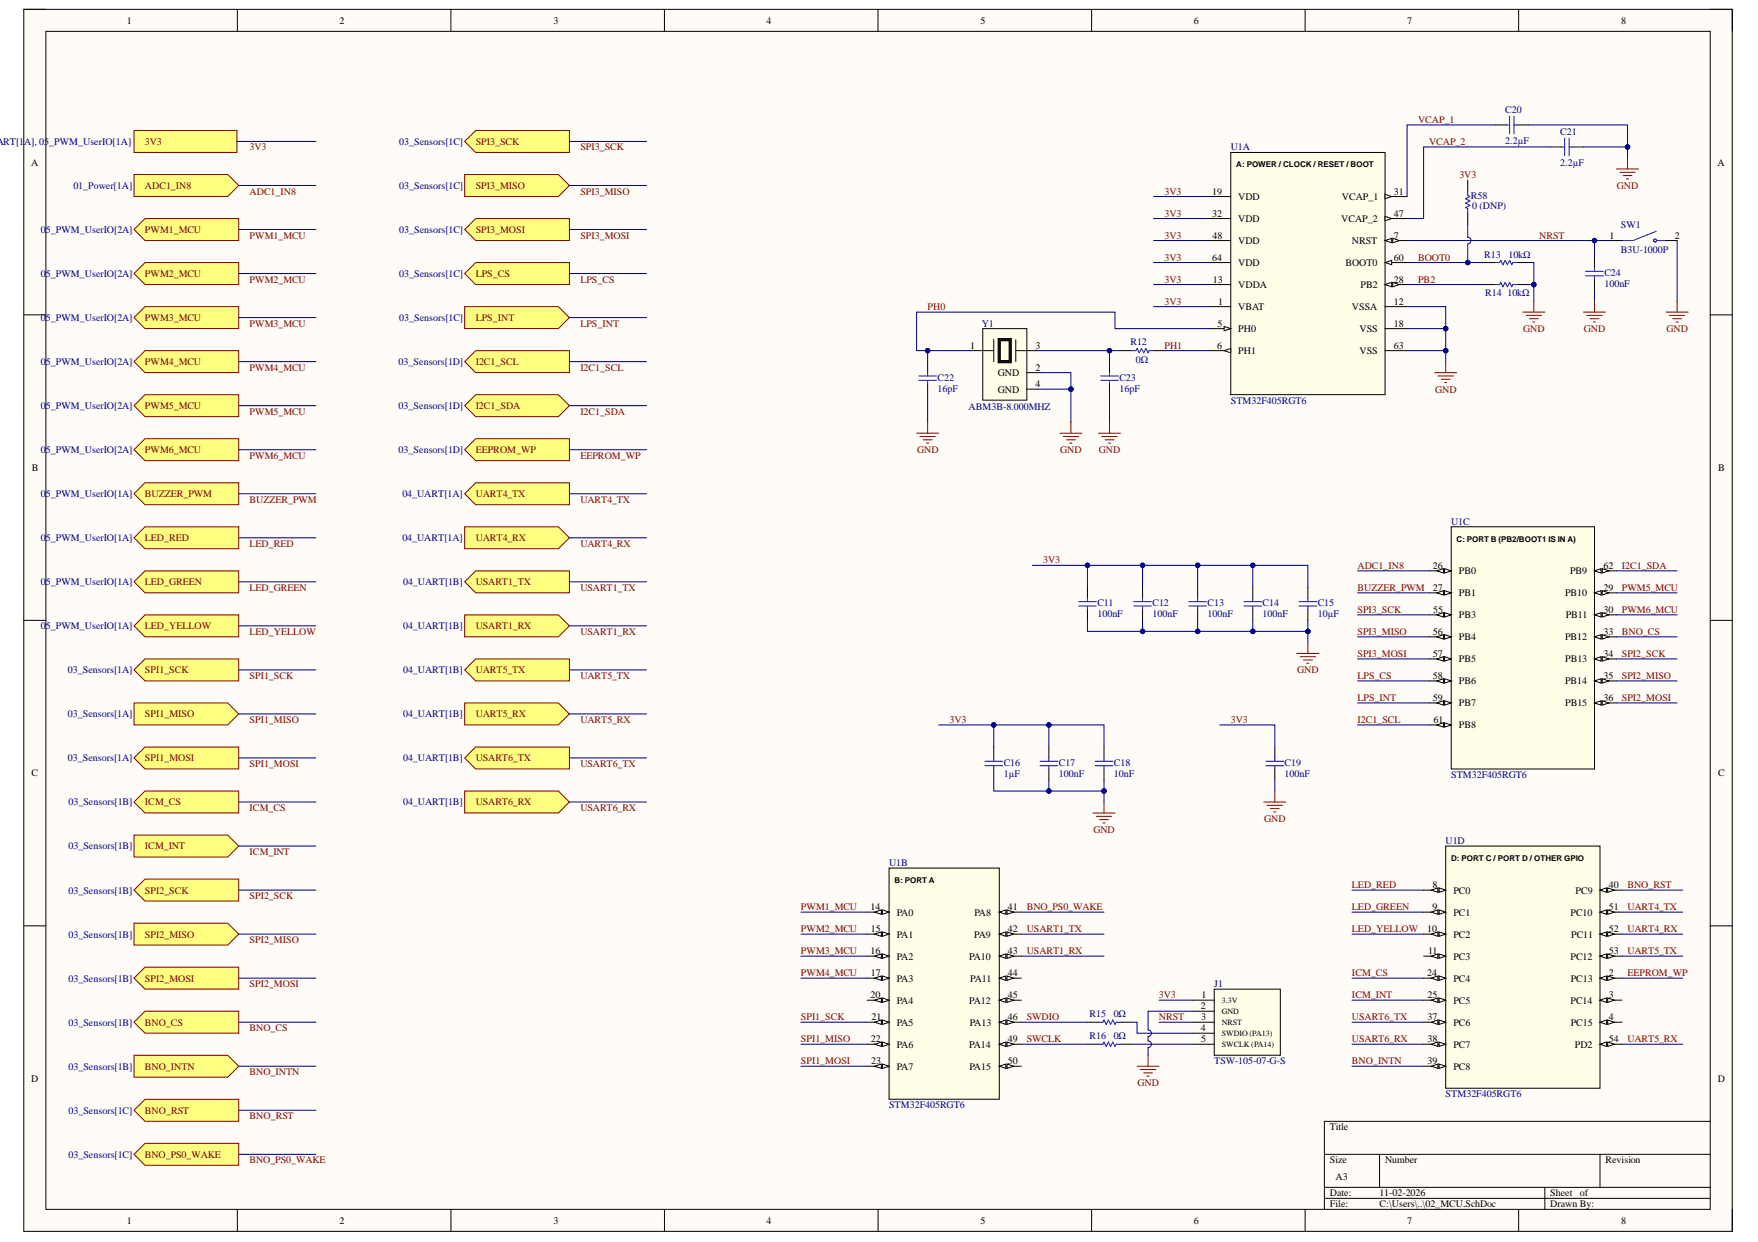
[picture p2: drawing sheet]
<svg xmlns="http://www.w3.org/2000/svg" width="297mm" height="210mm" viewBox="0 0 297 210" stroke-linecap="round" stroke-linejoin="round" font-family="sans-serif">
<defs><g id="words">
<g font-size="1.7">
<text x="21.4" y="4">1</text>
<text x="57.4" y="4">2</text>
<text x="93.5" y="4">3</text>
<text x="129.5" y="4">4</text>
<text x="165.7" y="4">5</text>
<text x="201.7" y="4">6</text>
<text x="237.8" y="4">7</text>
<text x="273.9" y="4">8</text>
<text x="5.3" y="28">A</text>
<text x="290.2" y="28">A</text>
<text x="204.8" y="32.9">19</text>
<text x="209.2" y="33.8">VDD</text>
<text x="226.7" y="33.8">VCAP_1</text>
<text x="235.5" y="32.9">31</text>
<text x="204.8" y="36.6">32</text>
<text x="204.9" y="40.3">48</text>
<text x="209.2" y="37.5">VDD</text>
<text x="209.2" y="41.2">VDD</text>
<text x="226.6" y="37.5">VCAP_2</text>
<text x="228.4" y="41.2">NRST</text>
<text x="235.5" y="40.3">7</text>
<text x="235.5" y="36.6">47</text>
<text x="271.9" y="40.3">1</text>
<text x="283" y="40.3">2</text>
<text x="204.8" y="44">64</text>
<text x="204.9" y="47.8">13</text>
<text x="209.2" y="45">VDD</text>
<text x="227.3" y="45">BOOT0</text>
<text x="235.5" y="47.8">28</text>
<text x="235.5" y="44">60</text>
<text x="205.8" y="51.5">1</text>
<text x="209.2" y="52.4">VBAT</text>
<text x="209.2" y="48.7">VDDA</text>
<text x="228.4" y="52.4">VSSA</text>
<text x="229.9" y="48.7">PB2</text>
<text x="235.5" y="51.5">12</text>
<text x="163.9" y="58.9">1</text>
<text x="175" y="58.9">3</text>
<text x="205.7" y="58.9">6</text>
<text x="205.7" y="55.2">5</text>
<text x="209.2" y="56.1">PH0</text>
<text x="209.2" y="59.8">PH1</text>
<text x="229.7" y="56.1">VSS</text>
<text x="229.7" y="59.8">VSS</text>
<text x="235.5" y="55.2">18</text>
<text x="235.5" y="58.9">63</text>
<text x="168.6" y="63.6">GND</text>
<text x="175" y="62.6">2</text>
<text x="175" y="65.4">4</text>
<text x="168.6" y="66.4">GND</text>
<text x="5.4" y="79.6">B</text>
<text x="290.3" y="79.6">B</text>
<text x="242.1" y="96.1">26</text>
<text x="242.1" y="99.8">27</text>
<text x="246.5" y="97">PB0</text>
<text x="246.5" y="100.8">PB1</text>
<text x="264.4" y="100.8">PB10</text>
<text x="265.3" y="97">PB9</text>
<text x="270.9" y="99.8">29</text>
<text x="270.9" y="96.1">62</text>
<text x="242.1" y="107.3">56</text>
<text x="242.1" y="103.5">55</text>
<text x="246.5" y="104.5">PB3</text>
<text x="264.6" y="104.5">PB11</text>
<text x="270.9" y="103.5">30</text>
<text x="270.9" y="107.3">33</text>
<text x="242.1" y="111">57</text>
<text x="246.5" y="108.2">PB4</text>
<text x="246.5" y="112">PB5</text>
<text x="264.4" y="108.2">PB12</text>
<text x="264.5" y="112">PB13</text>
<text x="270.9" y="111">34</text>
<text x="242.1" y="114.7">58</text>
<text x="242.1" y="118.5">59</text>
<text x="246.5" y="115.7">PB6</text>
<text x="246.5" y="119.4">PB7</text>
<text x="264.4" y="115.7">PB14</text>
<text x="264.5" y="119.4">PB15</text>
<text x="270.9" y="114.7">35</text>
<text x="270.9" y="118.5">36</text>
<text x="242.2" y="122.2">61</text>
<text x="246.5" y="123.1">PB8</text>
<text x="5.3" y="131.2">C</text>
<text x="290.3" y="131.2">C</text>
<text x="147.1" y="153.8">14</text>
<text x="151.5" y="154.7">PA0</text>
<text x="164.6" y="154.7">PA8</text>
<text x="170.3" y="153.8">41</text>
<text x="242" y="150.1">8</text>
<text x="242" y="153.8">9</text>
<text x="245.6" y="151">PC0</text>
<text x="245.6" y="154.7">PC1</text>
<text x="265.4" y="154.7">PC10</text>
<text x="266.2" y="151">PC9</text>
<text x="271.8" y="150.1">40</text>
<text x="271.8" y="153.8">51</text>
<text x="147.1" y="161.2">16</text>
<text x="147.1" y="157.5">15</text>
<text x="151.5" y="158.4">PA1</text>
<text x="164.6" y="158.4">PA9</text>
<text x="170.3" y="157.5">42</text>
<text x="170.3" y="161.2">43</text>
<text x="241.1" y="157.5">10</text>
<text x="241.3" y="161.2">11</text>
<text x="245.6" y="158.4">PC2</text>
<text x="265.5" y="158.4">PC11</text>
<text x="271.8" y="157.5">52</text>
<text x="271.8" y="161.2">53</text>
<text x="147.1" y="165">17</text>
<text x="151.5" y="162.2">PA2</text>
<text x="151.5" y="165.9">PA3</text>
<text x="163.8" y="162.2">PA10</text>
<text x="163.9" y="165.9">PA11</text>
<text x="170.3" y="165">44</text>
<text x="241.1" y="165">24</text>
<text x="245.6" y="162.2">PC3</text>
<text x="245.6" y="165.9">PC4</text>
<text x="265.4" y="162.2">PC12</text>
<text x="265.4" y="165.9">PC13</text>
<text x="271.8" y="165">2</text>
<text x="147.1" y="168.7">20</text>
<text x="147.3" y="172.4">21</text>
<text x="151.5" y="169.6">PA4</text>
<text x="151.5" y="173.3">PA5</text>
<text x="163.8" y="169.6">PA12</text>
<text x="163.8" y="173.3">PA13</text>
<text x="170.3" y="168.7">45</text>
<text x="170.3" y="172.4">46</text>
<text x="202.9" y="170.5">2</text>
<text x="203" y="172.4">3</text>
<text x="203" y="168.7">1</text>
<text x="241.2" y="172.4">37</text>
<text x="241.2" y="168.7">25</text>
<text x="245.6" y="169.6">PC5</text>
<text x="245.6" y="173.3">PC6</text>
<text x="265.4" y="169.6">PC14</text>
<text x="265.4" y="173.3">PC15</text>
<text x="271.8" y="168.7">3</text>
<text x="271.8" y="172.4">4</text>
<text x="147.1" y="176.1">22</text>
<text x="147.2" y="179.8">23</text>
<text x="151.5" y="177">PA6</text>
<text x="163.8" y="177">PA14</text>
<text x="170.3" y="176.1">49</text>
<text x="170.3" y="179.8">50</text>
<text x="202.9" y="174.3">4</text>
<text x="202.9" y="176.1">5</text>
<text x="241.2" y="176.1">38</text>
<text x="241.2" y="179.8">39</text>
<text x="245.6" y="177">PC7</text>
<text x="266.1" y="177">PD2</text>
<text x="271.8" y="176.1">54</text>
<text x="5.3" y="182.9">D</text>
<text x="151.5" y="180.8">PA7</text>
<text x="163.8" y="180.8">PA15</text>
<text x="245.6" y="180.8">PC8</text>
<text x="290.2" y="182.9">D</text>
<text x="224.7" y="191">Title</text>
<text x="224.7" y="196.6">Size</text>
<text x="234" y="196.6">Number</text>
<text x="271.3" y="196.6">Revision</text>
<text x="224.7" y="202.2">Date:</text>
<text x="225.6" y="199.4">A3</text>
<text x="233.1" y="202.2">11-02-2026</text>
<text x="261.9" y="202.2">Sheet</text>
<text x="267" y="202.2">of</text>
<text x="21.4" y="206.8">1</text>
<text x="57.4" y="206.8">2</text>
<text x="93.5" y="206.8">3</text>
<text x="129.5" y="206.8">4</text>
<text x="165.7" y="206.8">5</text>
<text x="201.7" y="206.8">6</text>
<text x="224.7" y="204">File:</text>
<text x="233.1" y="204">C:\Users\..\02_MCU.SchDoc</text>
<text x="237.8" y="206.8">7</text>
<text x="261.9" y="204">Drawn By:</text>
<text x="273.9" y="206.8">8</text>
</g>
<g font-size="1.7" fill="#800000">
<text x="239.6" y="20.7">VCAP_1</text>
<text x="24.5" y="24.5">3V3</text>
<text x="42.2" y="25.4">3V3</text>
<text x="80.4" y="24.5">SPI3_SCK</text>
<text x="98.1" y="25.4">SPI3_SCK</text>
<text x="241.5" y="24.5">VCAP_2</text>
<text x="24.5" y="31.9">ADC1_IN8</text>
<text x="42.2" y="32.9">ADC1_IN8</text>
<text x="80.4" y="31.9">SPI3_MISO</text>
<text x="98.1" y="32.9">SPI3_MISO</text>
<text x="196.8" y="32.9">3V3</text>
<text x="246.6" y="30.1">3V3</text>
<text x="273.2" y="31.9">GND</text>
<text x="24.5" y="39.4">PWM1_MCU</text>
<text x="42.2" y="40.3">PWM1_MCU</text>
<text x="80.4" y="39.4">SPI3_MOSI</text>
<text x="98.1" y="40.3">SPI3_MOSI</text>
<text x="196.8" y="36.6">3V3</text>
<text x="196.8" y="40.3">3V3</text>
<text x="260.1" y="40.3">NRST</text>
<text x="24.5" y="46.8">PWM2_MCU</text>
<text x="42.2" y="47.8">PWM2_MCU</text>
<text x="80.4" y="46.8">LPS_CS</text>
<text x="98.1" y="47.8">LPS_CS</text>
<text x="196.8" y="44">3V3</text>
<text x="196.8" y="47.8">3V3</text>
<text x="239.6" y="44">BOOT0</text>
<text x="239.6" y="47.8">PB2</text>
<text x="156.7" y="52.4">PH0</text>
<text x="196.8" y="51.5">3V3</text>
<text x="24.5" y="54.3">PWM3_MCU</text>
<text x="42.2" y="55.2">PWM3_MCU</text>
<text x="80.4" y="54.3">LPS_INT</text>
<text x="98.1" y="55.2">LPS_INT</text>
<text x="196.8" y="58.9">PH1</text>
<text x="257.4" y="56.1">GND</text>
<text x="267.6" y="56.1">GND</text>
<text x="281.6" y="56.1">GND</text>
<text x="24.5" y="61.7">PWM4_MCU</text>
<text x="42.2" y="62.6">PWM4_MCU</text>
<text x="80.4" y="61.7">I2C1_SCL</text>
<text x="98.1" y="62.6">I2C1_SCL</text>
<text x="24.5" y="69.1">PWM5_MCU</text>
<text x="42.2" y="70.1">PWM5_MCU</text>
<text x="80.4" y="69.1">I2C1_SDA</text>
<text x="98.1" y="70.1">I2C1_SDA</text>
<text x="242.5" y="66.4">GND</text>
<text x="24.5" y="76.6">PWM6_MCU</text>
<text x="42.2" y="77.5">PWM6_MCU</text>
<text x="80.4" y="76.6">EEPROM_WP</text>
<text x="98.1" y="77.5">EEPROM_WP</text>
<text x="155" y="76.6">GND</text>
<text x="179.2" y="76.6">GND</text>
<text x="185.7" y="76.6">GND</text>
<text x="24.5" y="84">BUZZER_PWM</text>
<text x="42.2" y="84.9">BUZZER_PWM</text>
<text x="80.4" y="84">UART4_TX</text>
<text x="98.1" y="84.9">UART4_TX</text>
<text x="24.5" y="91.5">LED_RED</text>
<text x="42.2" y="92.4">LED_RED</text>
<text x="80.4" y="91.5">UART4_RX</text>
<text x="98.1" y="92.4">UART4_RX</text>
<text x="176.3" y="95.2">3V3</text>
<text x="24.5" y="98.9">LED_GREEN</text>
<text x="42.2" y="99.8">LED_GREEN</text>
<text x="80.4" y="98.9">USART1_TX</text>
<text x="98.1" y="99.8">USART1_TX</text>
<text x="229.4" y="96.1">ADC1_IN8</text>
<text x="229.4" y="99.8">BUZZER_PWM</text>
<text x="274" y="96.1">I2C1_SDA</text>
<text x="274" y="99.8">PWM5_MCU</text>
<text x="24.5" y="106.3">LED_YELLOW</text>
<text x="42.2" y="107.3">LED_YELLOW</text>
<text x="80.4" y="106.3">USART1_RX</text>
<text x="98.1" y="107.3">USART1_RX</text>
<text x="229.4" y="103.5">SPI3_SCK</text>
<text x="229.4" y="107.3">SPI3_MISO</text>
<text x="274" y="103.5">PWM6_MCU</text>
<text x="274" y="107.3">BNO_CS</text>
<text x="24.5" y="113.8">SPI1_SCK</text>
<text x="80.4" y="113.8">UART5_TX</text>
<text x="219.2" y="113.8">GND</text>
<text x="229.4" y="111">SPI3_MOSI</text>
<text x="274" y="111">SPI2_SCK</text>
<text x="42.2" y="114.7">SPI1_SCK</text>
<text x="98.1" y="114.7">UART5_TX</text>
<text x="229.4" y="114.7">LPS_CS</text>
<text x="229.4" y="118.5">LPS_INT</text>
<text x="274" y="114.7">SPI2_MISO</text>
<text x="274" y="118.5">SPI2_MOSI</text>
<text x="24.5" y="121.3">SPI1_MISO</text>
<text x="42.2" y="122.2">SPI1_MISO</text>
<text x="80.4" y="121.3">UART5_RX</text>
<text x="98.1" y="122.2">UART5_RX</text>
<text x="160.5" y="122.2">3V3</text>
<text x="208" y="122.2">3V3</text>
<text x="229.4" y="122.2">I2C1_SCL</text>
<text x="24.5" y="128.7">SPI1_MOSI</text>
<text x="42.2" y="129.6">SPI1_MOSI</text>
<text x="80.4" y="128.7">USART6_TX</text>
<text x="98.1" y="129.6">USART6_TX</text>
<text x="24.5" y="136.1">ICM_CS</text>
<text x="42.2" y="137.1">ICM_CS</text>
<text x="80.4" y="136.1">USART6_RX</text>
<text x="98.1" y="137.1">USART6_RX</text>
<text x="24.5" y="143.6">ICM_INT</text>
<text x="184.7" y="140.8">GND</text>
<text x="213.6" y="138.9">GND</text>
<text x="42.2" y="144.5">ICM_INT</text>
<text x="24.5" y="151">SPI2_SCK</text>
<text x="42.2" y="151.9">SPI2_SCK</text>
<text x="135.3" y="153.8">PWM1_MCU</text>
<text x="173.5" y="153.8">BNO_PS0_WAKE</text>
<text x="228.4" y="150.1">LED_RED</text>
<text x="228.4" y="153.8">LED_GREEN</text>
<text x="275" y="150.1">BNO_RST</text>
<text x="275" y="153.8">UART4_TX</text>
<text x="24.5" y="158.4">SPI2_MISO</text>
<text x="42.2" y="159.4">SPI2_MISO</text>
<text x="135.3" y="157.5">PWM2_MCU</text>
<text x="135.3" y="161.2">PWM3_MCU</text>
<text x="173.5" y="157.5">USART1_TX</text>
<text x="173.5" y="161.2">USART1_RX</text>
<text x="228.4" y="157.5">LED_YELLOW</text>
<text x="275" y="157.5">UART4_RX</text>
<text x="275" y="161.2">UART5_TX</text>
<text x="24.5" y="165.9">SPI2_MOSI</text>
<text x="42.2" y="166.8">SPI2_MOSI</text>
<text x="135.3" y="165">PWM4_MCU</text>
<text x="228.4" y="165">ICM_CS</text>
<text x="275" y="165">EEPROM_WP</text>
<text x="24.5" y="173.3">BNO_CS</text>
<text x="135.3" y="172.4">SPI1_SCK</text>
<text x="173.5" y="172.4">SWDIO</text>
<text x="195.8" y="172.4">NRST</text>
<text x="195.8" y="168.7">3V3</text>
<text x="228.4" y="168.7">ICM_INT</text>
<text x="228.4" y="172.4">USART6_TX</text>
<text x="42.2" y="174.3">BNO_CS</text>
<text x="135.3" y="176.1">SPI1_MISO</text>
<text x="135.3" y="179.8">SPI1_MOSI</text>
<text x="173.5" y="176.1">SWCLK</text>
<text x="228.4" y="176.1">USART6_RX</text>
<text x="228.4" y="179.8">BNO_INTN</text>
<text x="275" y="176.1">UART5_RX</text>
<text x="24.5" y="180.8">BNO_INTN</text>
<text x="42.2" y="181.7">BNO_INTN</text>
<text x="192.2" y="183.5">GND</text>
<text x="24.5" y="188.2">BNO_RST</text>
<text x="42.2" y="189.2">BNO_RST</text>
<text x="24.5" y="195.7">BNO_PS0_WAKE</text>
<text x="42.2" y="196.6">BNO_PS0_WAKE</text>
</g>
<g font-size="1.7" fill="#000080">
<text x="254.3" y="19.1">C20</text>
<text x="263.6" y="22.8">C21</text>
<text x="-.7" y="24.5">ART[1A], 05_PWM_UserIO[1A]</text>
<text x="67.4" y="24.5">03_Sensors[1C]</text>
<text x="208" y="25.4">U1A</text>
<text x="254.3" y="24.3">2.2µF</text>
<text x="263.6" y="28">2.2µF</text>
<text x="12.4" y="31.9">01_Power[1A]</text>
<text x="67.4" y="31.9">03_Sensors[1C]</text>
<text x="248.5" y="33.6">R58</text>
<text x="248.7" y="35.3">0 (DNP)</text>
<text x="6.9" y="39.4">05_PWM_UserIO[2A]</text>
<text x="67.4" y="39.4">03_Sensors[1C]</text>
<text x="273.9" y="38.5">SW1</text>
<text x="6.9" y="46.8">05_PWM_UserIO[2A]</text>
<text x="67.4" y="46.8">03_Sensors[1C]</text>
<text x="250.8" y="43.7">R13</text>
<text x="254.9" y="43.7">10kΩ</text>
<text x="271.1" y="46.6">C24</text>
<text x="273.9" y="42.7">B3U-1000P</text>
<text x="250.9" y="50">R14</text>
<text x="254.7" y="50">10kΩ</text>
<text x="271.1" y="48.5">100nF</text>
<text x="6.9" y="54.3">05_PWM_UserIO[2A]</text>
<text x="67.4" y="54.3">03_Sensors[1C]</text>
<text x="165.9" y="55.2">Y1</text>
<text x="191" y="58.4">R12</text>
<text x="6.9" y="61.7">05_PWM_UserIO[2A]</text>
<text x="67.3" y="61.7">03_Sensors[1D]</text>
<text x="158.4" y="64.3">C22</text>
<text x="189.1" y="64.3">C23</text>
<text x="191.9" y="61.3">0Ω</text>
<text x="6.9" y="69.1">05_PWM_UserIO[2A]</text>
<text x="67.3" y="69.1">03_Sensors[1D]</text>
<text x="158.4" y="66.2">16pF</text>
<text x="163.6" y="69.3">ABM3B-8.000MHZ</text>
<text x="189.1" y="66.2">16pF</text>
<text x="208" y="68.2">STM32F405RGT6</text>
<text x="6.9" y="76.6">05_PWM_UserIO[2A]</text>
<text x="67.3" y="76.6">03_Sensors[1D]</text>
<text x="6.9" y="84">05_PWM_UserIO[1A]</text>
<text x="68" y="84">04_UART[1A]</text>
<text x="245.2" y="88.7">U1C</text>
<text x="6.9" y="91.5">05_PWM_UserIO[1A]</text>
<text x="68" y="91.5">04_UART[1A]</text>
<text x="6.9" y="98.9">05_PWM_UserIO[1A]</text>
<text x="68.1" y="98.9">04_UART[1B]</text>
<text x="6.9" y="106.3">05_PWM_UserIO[1A]</text>
<text x="68.1" y="106.3">04_UART[1B]</text>
<text x="185.4" y="104.3">100nF</text>
<text x="185.4" y="102.4">C11</text>
<text x="194.7" y="104.3">100nF</text>
<text x="194.7" y="102.4">C12</text>
<text x="204" y="104.3">100nF</text>
<text x="204" y="102.4">C13</text>
<text x="213.3" y="104.3">100nF</text>
<text x="213.3" y="102.4">C14</text>
<text x="222.6" y="104.3">10µF</text>
<text x="222.6" y="102.4">C15</text>
<text x="11.5" y="113.8">03_Sensors[1A]</text>
<text x="68.1" y="113.8">04_UART[1B]</text>
<text x="11.5" y="121.3">03_Sensors[1A]</text>
<text x="68.1" y="121.3">04_UART[1B]</text>
<text x="11.5" y="128.7">03_Sensors[1A]</text>
<text x="68.1" y="128.7">04_UART[1B]</text>
<text x="169.6" y="131.3">1µF</text>
<text x="169.6" y="129.4">C16</text>
<text x="178.9" y="131.3">100nF</text>
<text x="178.9" y="129.4">C17</text>
<text x="188.2" y="131.3">10nF</text>
<text x="188.2" y="129.4">C18</text>
<text x="217.1" y="131.3">100nF</text>
<text x="217.1" y="129.4">C19</text>
<text x="245.2" y="131.5">STM32F405RGT6</text>
<text x="11.5" y="136.1">03_Sensors[1B]</text>
<text x="68.1" y="136.1">04_UART[1B]</text>
<text x="11.5" y="143.6">03_Sensors[1B]</text>
<text x="244.3" y="142.6">U1D</text>
<text x="150.2" y="146.4">U1B</text>
<text x="11.5" y="151">03_Sensors[1B]</text>
<text x="11.5" y="158.4">03_Sensors[1B]</text>
<text x="11.5" y="165.9">03_Sensors[1B]</text>
<text x="205.2" y="166.8">J1</text>
<text x="11.5" y="173.3">03_Sensors[1B]</text>
<text x="184.1" y="171.8">R15</text>
<text x="188.2" y="171.8">0Ω</text>
<text x="184.1" y="175.6">R16</text>
<text x="188.2" y="175.6">0Ω</text>
<text x="205.2" y="179.8">TSW-105-07-G-S</text>
<text x="11.5" y="180.8">03_Sensors[1B]</text>
<text x="244.3" y="185.4">STM32F405RGT6</text>
<text x="11.5" y="188.2">03_Sensors[1C]</text>
<text x="150.2" y="187.3">STM32F405RGT6</text>
<text x="11.5" y="195.7">03_Sensors[1C]</text>
</g>
<g font-size="1.4">
<text x="208.9" y="28.3">A: POWER / CLOCK / RESET / BOOT</text>
<text x="246.1" y="91.5">C: PORT B (PB2/BOOT1 IS IN A)</text>
<text x="151.2" y="149.2">B: PORT A</text>
<text x="245.2" y="145.5">D: PORT C / PORT D / OTHER GPIO</text>
<text x="206.4" y="169.5">3.3V</text>
<text x="206.4" y="171.4">GND</text>
<text x="206.4" y="173.2">NRST</text>
<text x="206.4" y="175.1">SWDIO (PA13)</text>
<text x="206.4" y="177">SWCLK (PA14)</text>
</g>
</g></defs>
<path d="M4 1.6h288.7v206.5h-288.7z" fill-rule="evenodd" fill="#fffcf8"/>
<path d="M4 1.6h288.7v206.5h-288.7z" fill="none" stroke="#000" stroke-width=".17"/>
<path d="M7.8 5.3h281.2v199.1h-281.2z" fill-rule="evenodd" fill="#fffcf8"/>
<g fill="none" stroke="#000" stroke-width=".17">
<path d="M4 1.6h3.7M7.8 5.3h281.2v199.1h-281.2zM40.1 1.6v3.7M76.2 1.6v3.7M112.3 1.6v3.7M148.4 1.6v3.7M184.4 1.6v3.7M220.5 1.6v3.7M256.6 1.6v3.7M289 1.6h3.7v3.7M4 53.2h3.7M289 53.2h3.7"/>
<path d="M4 104.8h3.7M289 104.8h3.7M4 156.5h3.7M289 156.5h3.7M223.8 195.1h65.2M233.1 195.1v5.6M270.3 195.1v5.6M289 189.5h-65.2v14.9M40.1 204.4v3.7M76.2 204.4v3.7M112.3 204.4v3.7M148.4 204.4v3.7"/>
<path d="M184.4 204.4v3.7M220.5 204.4v3.7M223.8 200.7h65.2M223.8 202.5h65.2M256.6 204.4v3.7M261 200.7v3.7M292.7 204.4v3.7"/>
</g>
<path d="M208 25.8h26v40.9h-26z" fill-rule="evenodd" fill="#ffffe8"/>
<path d="M208 25.8h26v40.9h-26zM204.2 51.8h3.8M204.2 55.5h3.8" fill="none" stroke="#000" stroke-width=".17"/>
<path d="M206.8 55.2l1.2 .3-1.2 .4z" fill="#f8fcff"/>
<path d="M204.2 59.3h3.8M206.8 55.2l1.2 .3-1.2 .4z" fill="none" stroke="#000" stroke-width=".17"/>
<path d="M206.8 59.3l1.2-.4v.7z" fill="#f8fcff"/>
<path d="M206.8 59.3l1.2-.4v.7zM234 40.7h3.7" fill="none" stroke="#000" stroke-width=".17"/>
<path d="M234 40.7l1.1-.4v.7z" fill="#f8fcff"/>
<path d="M234 40.7l1.1-.4v.7z" fill="none" stroke="#000" stroke-width=".17"/>
<path d="M235.3 40.3l1.1 .4-1.1 .3z" fill="#f8fcff"/>
<path d="M204.2 33.2h3.8M204.2 48.1h3.8M234 51.8h3.7M234 48.1h3.7M234 55.5h3.7M235.3 40.3l1.1 .4-1.1 .3z" fill="none" stroke="#000" stroke-width=".17"/>
<path d="M234 48.1l1.1-.4v.8z" fill="#f8fcff"/>
<path d="M234 48.1l1.1-.4v.8z" fill="none" stroke="#000" stroke-width=".17"/>
<path d="M235.3 47.7l1.1 .4-1.1 .4z" fill="#f8fcff"/>
<path d="M234 33.2h3.7M235.3 47.7l1.1 .4-1.1 .4z" fill="none" stroke="#000" stroke-width=".17"/>
<path d="M234 32.8l1.1 .4-1.1 .4z" fill="#f8fcff"/>
<path d="M204.2 36.9h3.8M234 32.8l1.1 .4-1.1 .4zM234 36.9h3.7" fill="none" stroke="#000" stroke-width=".17"/>
<path d="M234 36.6l1.1 .3-1.1 .4z" fill="#f8fcff"/>
<path d="M234 36.6l1.1 .3-1.1 .4zM204.2 40.7h3.8M234 44.4h3.7" fill="none" stroke="#000" stroke-width=".17"/>
<path d="M234 44.4l1.1-.4v.7z" fill="#f8fcff"/>
<path d="M204.2 44.4h3.8M234 44.4l1.1-.4v.7zM234 59.3h3.7" fill="none" stroke="#000" stroke-width=".17"/>
<path d="M150.2 146.7h18.6v39.1h-18.6z" fill-rule="evenodd" fill="#ffffe8"/>
<path d="M146.5 154.1h3.7M150.2 146.7h18.6v39.1h-18.6z" fill="none" stroke="#000" stroke-width=".17"/>
<path d="M149.1 153.8l1.1 .3-1.1 .4z" fill="#f8fcff"/>
<path d="M149.1 153.8l1.1 .3-1.1 .4z" fill="none" stroke="#000" stroke-width=".17"/>
<path d="M147.8 154.1l1.1-.3v.7z" fill="#f8fcff"/>
<path d="M146.5 157.9h3.7M147.8 154.1l1.1-.3v.7z" fill="none" stroke="#000" stroke-width=".17"/>
<path d="M149.1 157.5l1.1 .4-1.1 .3z" fill="#f8fcff"/>
<path d="M149.1 157.5l1.1 .4-1.1 .3z" fill="none" stroke="#000" stroke-width=".17"/>
<path d="M147.8 157.9l1.1-.4v.7z" fill="#f8fcff"/>
<path d="M147.8 157.9l1.1-.4v.7zM146.5 161.6h3.7" fill="none" stroke="#000" stroke-width=".17"/>
<path d="M149.1 161.2l1.1 .4-1.1 .4z" fill="#f8fcff"/>
<path d="M149.1 161.2l1.1 .4-1.1 .4z" fill="none" stroke="#000" stroke-width=".17"/>
<path d="M147.8 161.6l1.1-.4v.8z" fill="#f8fcff"/>
<path d="M146.5 165.3h3.7M147.8 161.6l1.1-.4v.8z" fill="none" stroke="#000" stroke-width=".17"/>
<path d="M149.1 164.9l1.1 .4-1.1 .4z" fill="#f8fcff"/>
<path d="M149.1 164.9l1.1 .4-1.1 .4z" fill="none" stroke="#000" stroke-width=".17"/>
<path d="M147.8 165.3l1.1-.4v.8z" fill="#f8fcff"/>
<path d="M146.5 169h3.7M147.8 165.3l1.1-.4v.8z" fill="none" stroke="#000" stroke-width=".17"/>
<path d="M149.1 168.7l1.1 .3-1.1 .4z" fill="#f8fcff"/>
<path d="M149.1 168.7l1.1 .3-1.1 .4z" fill="none" stroke="#000" stroke-width=".17"/>
<path d="M147.8 169l1.1-.3v.7z" fill="#f8fcff"/>
<path d="M146.5 172.8h3.7M147.8 169l1.1-.3v.7z" fill="none" stroke="#000" stroke-width=".17"/>
<path d="M149.1 172.4l1.1 .4-1.1 .3z" fill="#f8fcff"/>
<path d="M149.1 172.4l1.1 .4-1.1 .3z" fill="none" stroke="#000" stroke-width=".17"/>
<path d="M147.8 172.8l1.1-.4v.7z" fill="#f8fcff"/>
<path d="M146.5 176.5h3.7M147.8 172.8l1.1-.4v.7z" fill="none" stroke="#000" stroke-width=".17"/>
<path d="M149.1 176.1l1.1 .4-1.1 .4z" fill="#f8fcff"/>
<path d="M149.1 176.1l1.1 .4-1.1 .4z" fill="none" stroke="#000" stroke-width=".17"/>
<path d="M147.8 176.5l1.1-.4v.8z" fill="#f8fcff"/>
<path d="M147.8 176.5l1.1-.4v.8zM146.5 180.2h3.7" fill="none" stroke="#000" stroke-width=".17"/>
<path d="M149.1 179.8l1.1 .4-1.1 .4z" fill="#f8fcff"/>
<path d="M149.1 179.8l1.1 .4-1.1 .4z" fill="none" stroke="#000" stroke-width=".17"/>
<path d="M147.8 180.2l1.1-.4v.8z" fill="#f8fcff"/>
<path d="M168.8 154.1h3.8M147.8 180.2l1.1-.4v.8z" fill="none" stroke="#000" stroke-width=".17"/>
<path d="M168.8 154.1l1.2-.3v.7z" fill="#f8fcff"/>
<path d="M168.8 154.1l1.2-.3v.7z" fill="none" stroke="#000" stroke-width=".17"/>
<path d="M170.1 153.8l1.2 .3-1.2 .4z" fill="#f8fcff"/>
<path d="M168.8 157.9h3.8M170.1 153.8l1.2 .3-1.2 .4z" fill="none" stroke="#000" stroke-width=".17"/>
<path d="M168.8 157.9l1.2-.4v.7z" fill="#f8fcff"/>
<path d="M168.8 157.9l1.2-.4v.7z" fill="none" stroke="#000" stroke-width=".17"/>
<path d="M170.1 157.5l1.2 .4-1.2 .3z" fill="#f8fcff"/>
<path d="M170.1 157.5l1.2 .4-1.2 .3zM168.8 161.6h3.8" fill="none" stroke="#000" stroke-width=".17"/>
<path d="M168.8 161.6l1.2-.4v.8z" fill="#f8fcff"/>
<path d="M168.8 161.6l1.2-.4v.8z" fill="none" stroke="#000" stroke-width=".17"/>
<path d="M170.1 161.2l1.2 .4-1.2 .4z" fill="#f8fcff"/>
<path d="M168.8 165.3h3.8M170.1 161.2l1.2 .4-1.2 .4z" fill="none" stroke="#000" stroke-width=".17"/>
<path d="M168.8 165.3l1.2-.4v.8z" fill="#f8fcff"/>
<path d="M168.8 165.3l1.2-.4v.8z" fill="none" stroke="#000" stroke-width=".17"/>
<path d="M170.1 164.9l1.2 .4-1.2 .4z" fill="#f8fcff"/>
<path d="M168.8 169h3.8M170.1 164.9l1.2 .4-1.2 .4z" fill="none" stroke="#000" stroke-width=".17"/>
<path d="M168.8 169l1.2-.3v.7z" fill="#f8fcff"/>
<path d="M168.8 169l1.2-.3v.7z" fill="none" stroke="#000" stroke-width=".17"/>
<path d="M170.1 168.7l1.2 .3-1.2 .4z" fill="#f8fcff"/>
<path d="M168.8 172.8h3.8M170.1 168.7l1.2 .3-1.2 .4z" fill="none" stroke="#000" stroke-width=".17"/>
<path d="M168.8 172.8l1.2-.4v.7z" fill="#f8fcff"/>
<path d="M168.8 172.8l1.2-.4v.7z" fill="none" stroke="#000" stroke-width=".17"/>
<path d="M170.1 172.4l1.2 .4-1.2 .3z" fill="#f8fcff"/>
<path d="M168.8 176.5h3.8M170.1 172.4l1.2 .4-1.2 .3z" fill="none" stroke="#000" stroke-width=".17"/>
<path d="M168.8 176.5l1.2-.4v.8z" fill="#f8fcff"/>
<path d="M168.8 176.5l1.2-.4v.8z" fill="none" stroke="#000" stroke-width=".17"/>
<path d="M170.1 176.1l1.2 .4-1.2 .4z" fill="#f8fcff"/>
<path d="M170.1 176.1l1.2 .4-1.2 .4zM168.8 180.2h3.8" fill="none" stroke="#000" stroke-width=".17"/>
<path d="M168.8 180.2l1.2-.4v.8z" fill="#f8fcff"/>
<path d="M168.8 180.2l1.2-.4v.8z" fill="none" stroke="#000" stroke-width=".17"/>
<path d="M170.1 179.8l1.2 .4-1.2 .4z" fill="#f8fcff"/>
<path d="M170.1 179.8l1.2 .4-1.2 .4z" fill="none" stroke="#000" stroke-width=".17"/>
<path d="M245.2 89h24.2v41h-24.2z" fill-rule="evenodd" fill="#ffffe8"/>
<path d="M241.5 96.5h3.7M245.2 89h24.2v41h-24.2z" fill="none" stroke="#000" stroke-width=".17"/>
<path d="M244.1 96.1l1.1 .4-1.1 .3z" fill="#f8fcff"/>
<path d="M244.1 96.1l1.1 .4-1.1 .3z" fill="none" stroke="#000" stroke-width=".17"/>
<path d="M242.8 96.5l1.1-.4v.7z" fill="#f8fcff"/>
<path d="M242.8 96.5l1.1-.4v.7zM241.5 100.2h3.7" fill="none" stroke="#000" stroke-width=".17"/>
<path d="M244.1 99.8l1.1 .4-1.1 .4z" fill="#f8fcff"/>
<path d="M244.1 99.8l1.1 .4-1.1 .4z" fill="none" stroke="#000" stroke-width=".17"/>
<path d="M242.8 100.2l1.1-.4v.8z" fill="#f8fcff"/>
<path d="M242.8 100.2l1.1-.4v.8zM269.4 100.2h3.7" fill="none" stroke="#000" stroke-width=".17"/>
<path d="M269.4 100.2l1.1-.4v.8z" fill="#f8fcff"/>
<path d="M269.4 100.2l1.1-.4v.8z" fill="none" stroke="#000" stroke-width=".17"/>
<path d="M270.7 99.8l1.1 .4-1.1 .4z" fill="#f8fcff"/>
<path d="M270.7 99.8l1.1 .4-1.1 .4zM269.4 103.9h3.7" fill="none" stroke="#000" stroke-width=".17"/>
<path d="M269.4 103.9l1.1-.4v.8z" fill="#f8fcff"/>
<path d="M269.4 103.9l1.1-.4v.8z" fill="none" stroke="#000" stroke-width=".17"/>
<path d="M270.7 103.5l1.1 .4-1.1 .4z" fill="#f8fcff"/>
<path d="M269.4 107.6h3.7M270.7 103.5l1.1 .4-1.1 .4z" fill="none" stroke="#000" stroke-width=".17"/>
<path d="M269.4 107.6l1.1-.3v.7z" fill="#f8fcff"/>
<path d="M269.4 107.6l1.1-.3v.7z" fill="none" stroke="#000" stroke-width=".17"/>
<path d="M270.7 107.3l1.1 .3-1.1 .4z" fill="#f8fcff"/>
<path d="M269.4 111.4h3.7M270.7 107.3l1.1 .3-1.1 .4z" fill="none" stroke="#000" stroke-width=".17"/>
<path d="M269.4 111.4l1.1-.4v.7z" fill="#f8fcff"/>
<path d="M269.4 111.4l1.1-.4v.7z" fill="none" stroke="#000" stroke-width=".17"/>
<path d="M270.7 111l1.1 .4-1.1 .3z" fill="#f8fcff"/>
<path d="M269.4 115.1h3.7M270.7 111l1.1 .4-1.1 .3z" fill="none" stroke="#000" stroke-width=".17"/>
<path d="M269.4 115.1l1.1-.4v.8z" fill="#f8fcff"/>
<path d="M269.4 115.1l1.1-.4v.8z" fill="none" stroke="#000" stroke-width=".17"/>
<path d="M270.7 114.7l1.1 .4-1.1 .4z" fill="#f8fcff"/>
<path d="M269.4 118.8h3.7M270.7 114.7l1.1 .4-1.1 .4z" fill="none" stroke="#000" stroke-width=".17"/>
<path d="M269.4 118.8l1.1-.4v.8z" fill="#f8fcff"/>
<path d="M269.4 118.8l1.1-.4v.8z" fill="none" stroke="#000" stroke-width=".17"/>
<path d="M270.7 118.4l1.1 .4-1.1 .4z" fill="#f8fcff"/>
<path d="M241.5 103.9h3.7M270.7 118.4l1.1 .4-1.1 .4z" fill="none" stroke="#000" stroke-width=".17"/>
<path d="M244.1 103.5l1.1 .4-1.1 .4z" fill="#f8fcff"/>
<path d="M244.1 103.5l1.1 .4-1.1 .4z" fill="none" stroke="#000" stroke-width=".17"/>
<path d="M242.8 103.9l1.1-.4v.8z" fill="#f8fcff"/>
<path d="M241.5 107.6h3.7M242.8 103.9l1.1-.4v.8z" fill="none" stroke="#000" stroke-width=".17"/>
<path d="M244.1 107.3l1.1 .3-1.1 .4z" fill="#f8fcff"/>
<path d="M244.1 107.3l1.1 .3-1.1 .4z" fill="none" stroke="#000" stroke-width=".17"/>
<path d="M242.8 107.6l1.1-.3v.7z" fill="#f8fcff"/>
<path d="M241.5 111.4h3.7M242.8 107.6l1.1-.3v.7z" fill="none" stroke="#000" stroke-width=".17"/>
<path d="M244.1 111l1.1 .4-1.1 .3z" fill="#f8fcff"/>
<path d="M244.1 111l1.1 .4-1.1 .3z" fill="none" stroke="#000" stroke-width=".17"/>
<path d="M242.8 111.4l1.1-.4v.7z" fill="#f8fcff"/>
<path d="M241.5 115.1h3.7M242.8 111.4l1.1-.4v.7z" fill="none" stroke="#000" stroke-width=".17"/>
<path d="M244.1 114.7l1.1 .4-1.1 .4z" fill="#f8fcff"/>
<path d="M244.1 114.7l1.1 .4-1.1 .4z" fill="none" stroke="#000" stroke-width=".17"/>
<path d="M242.8 115.1l1.1-.4v.8z" fill="#f8fcff"/>
<path d="M241.5 118.8h3.7M242.8 115.1l1.1-.4v.8z" fill="none" stroke="#000" stroke-width=".17"/>
<path d="M244.1 118.4l1.1 .4-1.1 .4z" fill="#f8fcff"/>
<path d="M244.1 118.4l1.1 .4-1.1 .4z" fill="none" stroke="#000" stroke-width=".17"/>
<path d="M242.8 118.8l1.1-.4v.8z" fill="#f8fcff"/>
<path d="M242.8 118.8l1.1-.4v.8zM241.5 122.5h3.7" fill="none" stroke="#000" stroke-width=".17"/>
<path d="M244.1 122.2l1.1 .3-1.1 .4z" fill="#f8fcff"/>
<path d="M244.1 122.2l1.1 .3-1.1 .4z" fill="none" stroke="#000" stroke-width=".17"/>
<path d="M242.8 122.5l1.1-.3v.7z" fill="#f8fcff"/>
<path d="M269.4 96.5h3.7M242.8 122.5l1.1-.3v.7z" fill="none" stroke="#000" stroke-width=".17"/>
<path d="M269.4 96.5l1.1-.4v.7z" fill="#f8fcff"/>
<path d="M269.4 96.5l1.1-.4v.7z" fill="none" stroke="#000" stroke-width=".17"/>
<path d="M270.7 96.1l1.1 .4-1.1 .3z" fill="#f8fcff"/>
<path d="M270.7 96.1l1.1 .4-1.1 .3z" fill="none" stroke="#000" stroke-width=".17"/>
<path d="M244.3 143h26v40.9h-26z" fill-rule="evenodd" fill="#ffffe8"/>
<path d="M244.3 143h26v40.9h-26zM270.3 165.3h3.8" fill="none" stroke="#000" stroke-width=".17"/>
<path d="M270.3 165.3l1.2-.4v.8z" fill="#f8fcff"/>
<path d="M270.3 165.3l1.2-.4v.8z" fill="none" stroke="#000" stroke-width=".17"/>
<path d="M271.6 164.9l1.2 .4-1.2 .4z" fill="#f8fcff"/>
<path d="M270.3 169h3.8M271.6 164.9l1.2 .4-1.2 .4z" fill="none" stroke="#000" stroke-width=".17"/>
<path d="M270.3 169l1.2-.3v.7z" fill="#f8fcff"/>
<path d="M270.3 169l1.2-.3v.7z" fill="none" stroke="#000" stroke-width=".17"/>
<path d="M271.6 168.7l1.2 .3-1.2 .4z" fill="#f8fcff"/>
<path d="M270.3 172.8h3.8M271.6 168.7l1.2 .3-1.2 .4z" fill="none" stroke="#000" stroke-width=".17"/>
<path d="M270.3 172.8l1.2-.4v.7z" fill="#f8fcff"/>
<path d="M270.3 172.8l1.2-.4v.7z" fill="none" stroke="#000" stroke-width=".17"/>
<path d="M271.6 172.4l1.2 .4-1.2 .3z" fill="#f8fcff"/>
<path d="M240.5 150.4h3.8M271.6 172.4l1.2 .4-1.2 .3z" fill="none" stroke="#000" stroke-width=".17"/>
<path d="M243.2 150.1l1.1 .3-1.1 .4z" fill="#f8fcff"/>
<path d="M243.2 150.1l1.1 .3-1.1 .4z" fill="none" stroke="#000" stroke-width=".17"/>
<path d="M241.8 150.4l1.2-.3v.7z" fill="#f8fcff"/>
<path d="M240.5 154.2h3.8M241.8 150.4l1.2-.3v.7z" fill="none" stroke="#000" stroke-width=".17"/>
<path d="M243.2 153.8l1.1 .4-1.1 .3z" fill="#f8fcff"/>
<path d="M243.2 153.8l1.1 .4-1.1 .3z" fill="none" stroke="#000" stroke-width=".17"/>
<path d="M241.8 154.2l1.2-.4v.7z" fill="#f8fcff"/>
<path d="M240.5 157.9h3.8M241.8 154.2l1.2-.4v.7z" fill="none" stroke="#000" stroke-width=".17"/>
<path d="M243.2 157.5l1.1 .4-1.1 .3z" fill="#f8fcff"/>
<path d="M243.2 157.5l1.1 .4-1.1 .3z" fill="none" stroke="#000" stroke-width=".17"/>
<path d="M241.8 157.9l1.2-.4v.7z" fill="#f8fcff"/>
<path d="M241.8 157.9l1.2-.4v.7zM240.5 161.6h3.8" fill="none" stroke="#000" stroke-width=".17"/>
<path d="M243.2 161.2l1.1 .4-1.1 .4z" fill="#f8fcff"/>
<path d="M243.2 161.2l1.1 .4-1.1 .4z" fill="none" stroke="#000" stroke-width=".17"/>
<path d="M241.8 161.6l1.2-.4v.8z" fill="#f8fcff"/>
<path d="M240.5 165.3h3.8M241.8 161.6l1.2-.4v.8z" fill="none" stroke="#000" stroke-width=".17"/>
<path d="M243.2 164.9l1.1 .4-1.1 .4z" fill="#f8fcff"/>
<path d="M243.2 164.9l1.1 .4-1.1 .4z" fill="none" stroke="#000" stroke-width=".17"/>
<path d="M241.8 165.3l1.2-.4v.8z" fill="#f8fcff"/>
<path d="M240.5 169h3.8M241.8 165.3l1.2-.4v.8z" fill="none" stroke="#000" stroke-width=".17"/>
<path d="M243.2 168.7l1.1 .3-1.1 .4z" fill="#f8fcff"/>
<path d="M243.2 168.7l1.1 .3-1.1 .4z" fill="none" stroke="#000" stroke-width=".17"/>
<path d="M241.8 169l1.2-.3v.7z" fill="#f8fcff"/>
<path d="M240.5 172.8h3.8M241.8 169l1.2-.3v.7z" fill="none" stroke="#000" stroke-width=".17"/>
<path d="M243.2 172.4l1.1 .4-1.1 .3z" fill="#f8fcff"/>
<path d="M243.2 172.4l1.1 .4-1.1 .3z" fill="none" stroke="#000" stroke-width=".17"/>
<path d="M241.8 172.8l1.2-.4v.7z" fill="#f8fcff"/>
<path d="M240.5 176.5h3.8M241.8 172.8l1.2-.4v.7z" fill="none" stroke="#000" stroke-width=".17"/>
<path d="M243.2 176.1l1.1 .4-1.1 .4z" fill="#f8fcff"/>
<path d="M243.2 176.1l1.1 .4-1.1 .4z" fill="none" stroke="#000" stroke-width=".17"/>
<path d="M241.8 176.5l1.2-.4v.8z" fill="#f8fcff"/>
<path d="M241.8 176.5l1.2-.4v.8zM240.5 180.2h3.8" fill="none" stroke="#000" stroke-width=".17"/>
<path d="M243.2 179.8l1.1 .4-1.1 .4z" fill="#f8fcff"/>
<path d="M243.2 179.8l1.1 .4-1.1 .4z" fill="none" stroke="#000" stroke-width=".17"/>
<path d="M241.8 180.2l1.2-.4v.8z" fill="#f8fcff"/>
<path d="M270.3 150.4h3.8M241.8 180.2l1.2-.4v.8z" fill="none" stroke="#000" stroke-width=".17"/>
<path d="M270.3 150.4l1.2-.3v.7z" fill="#f8fcff"/>
<path d="M270.3 150.4l1.2-.3v.7z" fill="none" stroke="#000" stroke-width=".17"/>
<path d="M271.6 150.1l1.2 .3-1.2 .4z" fill="#f8fcff"/>
<path d="M270.3 154.2h3.8M271.6 150.1l1.2 .3-1.2 .4z" fill="none" stroke="#000" stroke-width=".17"/>
<path d="M270.3 154.2l1.2-.4v.7z" fill="#f8fcff"/>
<path d="M270.3 154.2l1.2-.4v.7z" fill="none" stroke="#000" stroke-width=".17"/>
<path d="M271.6 153.8l1.2 .4-1.2 .3z" fill="#f8fcff"/>
<path d="M270.3 157.9h3.8M271.6 153.8l1.2 .4-1.2 .3z" fill="none" stroke="#000" stroke-width=".17"/>
<path d="M270.3 157.9l1.2-.4v.7z" fill="#f8fcff"/>
<path d="M270.3 157.9l1.2-.4v.7z" fill="none" stroke="#000" stroke-width=".17"/>
<path d="M271.6 157.5l1.2 .4-1.2 .3z" fill="#f8fcff"/>
<path d="M271.6 157.5l1.2 .4-1.2 .3zM270.3 161.6h3.8" fill="none" stroke="#000" stroke-width=".17"/>
<path d="M270.3 161.6l1.2-.4v.8z" fill="#f8fcff"/>
<path d="M270.3 161.6l1.2-.4v.8z" fill="none" stroke="#000" stroke-width=".17"/>
<path d="M271.6 161.2l1.2 .4-1.2 .4z" fill="#f8fcff"/>
<path d="M270.3 176.5h3.8M271.6 161.2l1.2 .4-1.2 .4z" fill="none" stroke="#000" stroke-width=".17"/>
<path d="M270.3 176.5l1.2-.4v.8z" fill="#f8fcff"/>
<path d="M270.3 176.5l1.2-.4v.8z" fill="none" stroke="#000" stroke-width=".17"/>
<path d="M271.6 176.1l1.2 .4-1.2 .4z" fill="#f8fcff"/>
<g fill="none" stroke="#000" stroke-width=".17">
<path d="M252.6 21.1h1.9M256.4 21.1h1.8M262 24.8h1.8M265.7 24.8h1.8M183.7 99.3v1.8M193.1 99.3v1.8M202.4 99.3v1.8M211.7 99.3v1.8M221 99.3v1.8M183.7 103v1.8M193.1 103v1.8M202.4 103v1.8"/>
<path d="M211.7 103v1.8M221 103v1.8M167.9 126.2v1.9M167.9 130v1.8M177.2 126.2v1.9M177.2 130v1.8M186.5 126.2v1.9M186.5 130v1.8M215.4 126.2v1.9M215.4 130v1.8M271.6 176.1l1.2 .4-1.2 .4z"/>
</g>
<g fill="none" stroke="#00f" stroke-width=".17">
<path d="M255.1 19.6v3M255.8 19.6v3M254.5 21.1h.6M255.8 21.1h.6M263.8 24.8h.6M264.4 23.3v3M265.1 23.3v3M265.1 24.8h.6M182.3 101.7h2.9M182.3 102.4h2.9M183.7 101.1v.6M183.7 102.4v.6"/>
<path d="M191.6 101.7h2.9M191.6 102.4h2.9M193.1 101.1v.6M193.1 102.4v.6M200.9 101.7h3M200.9 102.4h3M202.4 101.1v.6M202.4 102.4v.6M210.2 101.7h3M210.2 102.4h3M211.7 101.1v.6M211.7 102.4v.6"/>
<path d="M219.5 101.7h3M219.5 102.4h3M221 101.1v.6M221 102.4v.6M166.4 128.7h3M166.4 129.4h3M167.9 128.1v.6M167.9 129.4v.6M175.7 128.7h3M175.7 129.4h3M177.2 128.1v.6M177.2 129.4v.6"/>
<path d="M185 128.7h3M185 129.4h3M186.5 128.1v.6M186.5 129.4v.6M213.9 128.7h3M213.9 129.4h3M215.4 128.1v.6M215.4 129.4v.6"/>
</g>
<path d="M22.6 22.1h17.4v3.7h-17.4z" fill-rule="evenodd" fill="#ffff80"/>
<path d="M22.6 22.1h17.4v3.7h-17.4z" fill="none" stroke="#800000" stroke-width=".17"/>
<path d="M22.6 29.5h15.9l1.8 1.8-1.8 1.9h-15.9z" fill-rule="evenodd" fill="#ffff80"/>
<g fill="none" stroke="#800000" stroke-width=".17">
<path d="M22.6 29.5h15.9l1.8 1.8-1.8 1.9h-15.9zM273.1 28.6h3.8M273.7 29.1h2.6M274.3 29.7h1.4M274.8 30.2h.4M275 26.7v1.9M242.4 63h3.7M243 63.5h2.6M243.5 64.1h1.5M244.1 64.7h.4M244.3 61.1v1.9M219.1 110.4h3.7"/>
<path d="M219.7 111h2.6M220.2 111.5h1.5M220.8 112.1h.4M221 108.6v1.8M184.7 137.4h3.7M185.2 138h2.6M185.8 138.5h1.5M186.3 139.1h.4M186.5 135.5v1.9M213.5 135.5h3.8M214.1 136.1h2.6M214.7 136.7h1.4"/>
<path d="M215.2 137.2h.4M215.4 133.7v1.8"/>
</g>
<path d="M166.1 55.5h7.4v12.1h-7.4z" fill-rule="evenodd" fill="#ffffe8"/>
<path d="M164.2 59.3h3.7M166.1 55.5h7.4v12.1h-7.4zM167.9 57.4v3.7M173.5 59.3h1.9M173.5 63h1.9M173.5 65.8h1.9" fill="none" stroke="#000" stroke-width=".17"/>
<path d="M168.8 57.4h1.9v3.7h-1.9z" fill-rule="evenodd" fill="#ffffe8"/>
<path d="M168.8 57.4h1.9v3.7h-1.9z" fill="none" stroke="#000" stroke-width=".55"/>
<g fill="none" stroke="#000" stroke-width=".17">
<path d="M171.6 57.4v3.7M171.6 59.3h1.9M189.3 59.3h1.9M194.9 59.3h1.9M250.8 44.4h1.8M250.8 48.1h1.8M256.4 44.4h1.8M256.4 48.1h1.8M269.4 43.4v1.9M269.4 47.2v1.8M272.2 40.7h1.9M281.5 40.7h1.9"/>
<path d="M156.7 61.1v1.9M156.7 64.8v1.9M187.5 61.1v1.9M187.5 64.8v1.9"/>
</g>
<g fill="none" stroke="#00f" stroke-width=".17">
<path d="M279.8 39.1l-3.9 1.6h-1.8M191.2 59.3h.7l.2-.4 .4 .7 .4-.7 .3 .7 .4-.7 .4 .7 .2-.3h.7M252.6 44.4h.8l.2-.4 .3 .7 .4-.7 .4 .7 .4-.7 .3 .7 .2-.3h.8M252.6 48.1h.8l.2-.4 .3 .8 .4-.8 .4 .8 .4-.8 .3 .8 .2-.4h.8M267.9 45.9h3M267.9 46.6h3M269.4 45.3v.6M269.4 46.6v.6M279.9 40.7h1.6M155.2 63.5h3M155.2 64.3h3M156.7 63v.5"/>
<path d="M156.7 64.3v.5M186 63.5h3M186 64.3h3M187.5 63v.5M187.5 64.3v.5"/>
<circle cx="279.6" cy="40.7" r=".24"/>
</g>
<g fill="none" stroke="#800000" stroke-width=".17">
<path d="M257.3 52.8h3.7M257.9 53.3h2.6M258.4 53.9h1.5M259 54.4h.4M259.2 50.9v1.9M267.5 52.8h3.8M268.1 53.3h2.6M268.7 53.9h1.5M269.2 54.4h.4M269.4 50.9v1.9M281.5 52.8h3.7M282.1 53.3h2.6"/>
<path d="M282.6 53.9h1.5M283.2 54.4h.4M283.4 50.9v1.9M154.9 73.2h3.7M155.4 73.8h2.6M156 74.3h1.5M156.5 74.9h.4M156.7 71.4v1.8M179.1 73.2h3.7M179.6 73.8h2.7M180.2 74.3h1.5M180.8 74.9h.3"/>
<path d="M180.9 71.4v1.8M185.6 73.2h3.7M186.2 73.8h2.6M186.7 74.3h1.5M187.3 74.9h.3M187.5 71.4v1.8"/>
</g>
<path d="M205.2 167.2h11.1v11.1h-11.1z" fill-rule="evenodd" fill="#ffffe8"/>
<path d="M248 30.4v1.9M248 36v1.9M183.7 172.8h1.9M183.7 176.5h1.9M189.3 172.8h1.9M189.3 176.5h1.9M201.4 169h3.8M201.4 170.9h3.8M201.4 172.8h3.8M201.4 174.6h3.8M201.4 176.5h3.8M205.2 167.2h11.1v11.1h-11.1z" fill="none" stroke="#000" stroke-width=".17"/>
<path d="M248 32.3v.7l.4 .2-.8 .4 .8 .4-.8 .3 .8 .4-.8 .4 .4 .2v.7M185.6 176.5h.7l.2-.4 .4 .8 .4-.8 .3 .8 .4-.8 .4 .8 .2-.4h.7M185.6 172.8h.7l.2-.4 .4 .7 .4-.7 .3 .7 .4-.7 .4 .7 .2-.3h.7" fill="none" stroke="#00f" stroke-width=".17"/>
<path d="M194 178.3v1.9M192.1 180.2h3.7M192.7 180.8h2.6M193.2 181.3h1.5M193.8 181.9h.4" fill="none" stroke="#800000" stroke-width=".17"/>
<path d="M22.6 38.8l1.9-1.9h15.8v3.7h-15.8z" fill-rule="evenodd" fill="#ffff80"/>
<path d="M22.6 38.8l1.9-1.9h15.8v3.7h-15.8z" fill="none" stroke="#800000" stroke-width=".17"/>
<path d="M22.6 46.2l1.9-1.8h15.8v3.7h-15.8z" fill-rule="evenodd" fill="#ffff80"/>
<path d="M22.6 46.2l1.9-1.8h15.8v3.7h-15.8z" fill="none" stroke="#800000" stroke-width=".17"/>
<path d="M22.6 53.7l1.9-1.9h15.8v3.7h-15.8z" fill-rule="evenodd" fill="#ffff80"/>
<path d="M22.6 53.7l1.9-1.9h15.8v3.7h-15.8z" fill="none" stroke="#800000" stroke-width=".17"/>
<path d="M22.6 61.1l1.9-1.8h15.8v3.7h-15.8z" fill-rule="evenodd" fill="#ffff80"/>
<path d="M22.6 61.1l1.9-1.8h15.8v3.7h-15.8z" fill="none" stroke="#800000" stroke-width=".17"/>
<path d="M22.6 68.6l1.9-1.9h15.8v3.7h-15.8z" fill-rule="evenodd" fill="#ffff80"/>
<path d="M22.6 68.6l1.9-1.9h15.8v3.7h-15.8z" fill="none" stroke="#800000" stroke-width=".17"/>
<path d="M22.6 76l1.9-1.9h15.8v3.8h-15.8z" fill-rule="evenodd" fill="#ffff80"/>
<path d="M22.6 76l1.9-1.9h15.8v3.8h-15.8z" fill="none" stroke="#800000" stroke-width=".17"/>
<path d="M22.6 83.4l1.9-1.8h15.8v3.7h-15.8z" fill-rule="evenodd" fill="#ffff80"/>
<path d="M22.6 83.4l1.9-1.8h15.8v3.7h-15.8z" fill="none" stroke="#800000" stroke-width=".17"/>
<path d="M22.6 90.9l1.9-1.9h15.8v3.7h-15.8z" fill-rule="evenodd" fill="#ffff80"/>
<path d="M22.6 90.9l1.9-1.9h15.8v3.7h-15.8z" fill="none" stroke="#800000" stroke-width=".17"/>
<path d="M22.6 98.3l1.9-1.8h15.8v3.7h-15.8z" fill-rule="evenodd" fill="#ffff80"/>
<path d="M22.6 98.3l1.9-1.8h15.8v3.7h-15.8z" fill="none" stroke="#800000" stroke-width=".17"/>
<path d="M22.6 105.8l1.9-1.9h15.8v3.7h-15.8z" fill-rule="evenodd" fill="#ffff80"/>
<path d="M22.6 105.8l1.9-1.9h15.8v3.7h-15.8z" fill="none" stroke="#800000" stroke-width=".17"/>
<path d="M22.6 113.2l1.9-1.8h15.8v3.7h-15.8z" fill-rule="evenodd" fill="#ffff80"/>
<path d="M22.6 113.2l1.9-1.8h15.8v3.7h-15.8z" fill="none" stroke="#800000" stroke-width=".17"/>
<path d="M22.6 118.8h15.9l1.8 1.9-1.8 1.8h-15.9z" fill-rule="evenodd" fill="#ffff80"/>
<path d="M22.6 118.8h15.9l1.8 1.9-1.8 1.8h-15.9z" fill="none" stroke="#800000" stroke-width=".17"/>
<path d="M22.6 128.1l1.9-1.9h15.8v3.8h-15.8z" fill-rule="evenodd" fill="#ffff80"/>
<path d="M22.6 128.1l1.9-1.9h15.8v3.8h-15.8z" fill="none" stroke="#800000" stroke-width=".17"/>
<path d="M22.6 135.5l1.9-1.8h15.8v3.7h-15.8z" fill-rule="evenodd" fill="#ffff80"/>
<path d="M22.6 135.5l1.9-1.8h15.8v3.7h-15.8z" fill="none" stroke="#800000" stroke-width=".17"/>
<path d="M22.6 141.1h15.9l1.8 1.9-1.8 1.8h-15.9z" fill-rule="evenodd" fill="#ffff80"/>
<path d="M22.6 141.1h15.9l1.8 1.9-1.8 1.8h-15.9z" fill="none" stroke="#800000" stroke-width=".17"/>
<path d="M22.6 150.4l1.9-1.8h15.8v3.7h-15.8z" fill-rule="evenodd" fill="#ffff80"/>
<path d="M22.6 150.4l1.9-1.8h15.8v3.7h-15.8z" fill="none" stroke="#800000" stroke-width=".17"/>
<path d="M22.6 156h15.9l1.8 1.9-1.8 1.8h-15.9z" fill-rule="evenodd" fill="#ffff80"/>
<path d="M22.6 156h15.9l1.8 1.9-1.8 1.8h-15.9z" fill="none" stroke="#800000" stroke-width=".17"/>
<path d="M22.6 165.3l1.9-1.8h15.8v3.7h-15.8z" fill-rule="evenodd" fill="#ffff80"/>
<path d="M22.6 165.3l1.9-1.8h15.8v3.7h-15.8z" fill="none" stroke="#800000" stroke-width=".17"/>
<path d="M22.6 172.8l1.9-1.9h15.8v3.7h-15.8z" fill-rule="evenodd" fill="#ffff80"/>
<path d="M22.6 172.8l1.9-1.9h15.8v3.7h-15.8z" fill="none" stroke="#800000" stroke-width=".17"/>
<path d="M22.6 178.4h15.9l1.8 1.8-1.8 1.8h-15.9z" fill-rule="evenodd" fill="#ffff80"/>
<path d="M22.6 178.4h15.9l1.8 1.8-1.8 1.8h-15.9z" fill="none" stroke="#800000" stroke-width=".17"/>
<path d="M22.6 187.6l1.9-1.8h15.8v3.7h-15.8z" fill-rule="evenodd" fill="#ffff80"/>
<path d="M22.6 187.6l1.9-1.8h15.8v3.7h-15.8z" fill="none" stroke="#800000" stroke-width=".17"/>
<path d="M22.6 195.1l1.9-1.9h15.8v3.7h-15.8z" fill-rule="evenodd" fill="#ffff80"/>
<path d="M22.6 195.1l1.9-1.9h15.8v3.7h-15.8z" fill="none" stroke="#800000" stroke-width=".17"/>
<path d="M78.5 23.9l1.9-1.8h15.8v3.7h-15.8z" fill-rule="evenodd" fill="#ffff80"/>
<path d="M78.5 23.9l1.9-1.8h15.8v3.7h-15.8z" fill="none" stroke="#800000" stroke-width=".17"/>
<path d="M78.5 29.5h15.9l1.8 1.9-1.8 1.8h-15.9z" fill-rule="evenodd" fill="#ffff80"/>
<path d="M78.5 29.5h15.9l1.8 1.9-1.8 1.8h-15.9z" fill="none" stroke="#800000" stroke-width=".17"/>
<path d="M78.5 38.8l1.9-1.9h15.8v3.7h-15.8z" fill-rule="evenodd" fill="#ffff80"/>
<path d="M78.5 38.8l1.9-1.9h15.8v3.7h-15.8z" fill="none" stroke="#800000" stroke-width=".17"/>
<path d="M78.5 46.2l1.9-1.8h15.8v3.7h-15.8z" fill-rule="evenodd" fill="#ffff80"/>
<path d="M78.5 46.2l1.9-1.8h15.8v3.7h-15.8z" fill="none" stroke="#800000" stroke-width=".17"/>
<path d="M78.5 51.8h15.9l1.8 1.9-1.8 1.8h-15.9z" fill-rule="evenodd" fill="#ffff80"/>
<path d="M78.5 51.8h15.9l1.8 1.9-1.8 1.8h-15.9z" fill="none" stroke="#800000" stroke-width=".17"/>
<path d="M78.5 61.1l1.9-1.8h15.8v3.7h-15.8z" fill-rule="evenodd" fill="#ffff80"/>
<path d="M78.5 61.1l1.9-1.8h15.8v3.7h-15.8z" fill="none" stroke="#800000" stroke-width=".17"/>
<path d="M78.5 68.6l1.9-1.9h14l1.8 1.9-1.8 1.8h-14z" fill-rule="evenodd" fill="#ffff80"/>
<path d="M78.5 68.6l1.9-1.9h14l1.8 1.9-1.8 1.8h-14z" fill="none" stroke="#800000" stroke-width=".17"/>
<path d="M78.5 76l1.9-1.9h15.8v3.8h-15.8z" fill-rule="evenodd" fill="#ffff80"/>
<path d="M78.5 76l1.9-1.9h15.8v3.8h-15.8z" fill="none" stroke="#800000" stroke-width=".17"/>
<path d="M40 23.9h13.4M40.3 31.3h13.1M194.9 33.2h9.3M194.9 36.9h9.3M194.9 40.7h9.3M194.9 44.4h9.3M194.9 48.1h9.3M194.9 51.8h9.3M237.7 51.8h6.6v9.3" fill="none" stroke="#000080" stroke-width=".17"/>
<circle cx="244.3" cy="55.5" r=".37" fill="#000080"/>
<circle cx="244.3" cy="55.5" r=".37" fill="none" stroke="#000080" stroke-width=".17"/>
<circle cx="244.3" cy="59.3" r=".37" fill="#000080"/>
<g fill="none" stroke="#000080" stroke-width=".17">
<path d="M237.7 55.5h6.6"/>
<circle cx="244.3" cy="59.3" r=".37"/>
</g>
<circle cx="244.3" cy="55.5" r=".37" fill="#000080"/>
<g fill="none" stroke="#000080" stroke-width=".17">
<path d="M237.7 59.3h6.6"/>
<circle cx="244.3" cy="55.5" r=".37"/>
</g>
<circle cx="244.3" cy="59.3" r=".37" fill="#000080"/>
<g fill="none" stroke="#000080" stroke-width=".17">
<path d="M174.4 95.5h46.6v3.8"/>
<circle cx="244.3" cy="59.3" r=".37"/>
</g>
<circle cx="183.7" cy="95.5" r=".37" fill="#000080"/>
<circle cx="183.7" cy="95.5" r=".37" fill="none" stroke="#000080" stroke-width=".17"/>
<circle cx="193.1" cy="95.5" r=".37" fill="#000080"/>
<circle cx="193.1" cy="95.5" r=".37" fill="none" stroke="#000080" stroke-width=".17"/>
<circle cx="202.4" cy="95.5" r=".37" fill="#000080"/>
<circle cx="202.4" cy="95.5" r=".37" fill="none" stroke="#000080" stroke-width=".17"/>
<circle cx="211.7" cy="95.5" r=".37" fill="#000080"/>
<g fill="none" stroke="#000080" stroke-width=".17">
<path d="M183.7 95.5v3.8"/>
<circle cx="211.7" cy="95.5" r=".37"/>
</g>
<circle cx="183.7" cy="95.5" r=".37" fill="#000080"/>
<g fill="none" stroke="#000080" stroke-width=".17">
<path d="M193.1 95.5v3.8"/>
<circle cx="183.7" cy="95.5" r=".37"/>
</g>
<circle cx="193.1" cy="95.5" r=".37" fill="#000080"/>
<g fill="none" stroke="#000080" stroke-width=".17">
<path d="M202.4 95.5v3.8"/>
<circle cx="193.1" cy="95.5" r=".37"/>
</g>
<circle cx="202.4" cy="95.5" r=".37" fill="#000080"/>
<g fill="none" stroke="#000080" stroke-width=".17">
<path d="M211.7 95.5v3.8"/>
<circle cx="202.4" cy="95.5" r=".37"/>
</g>
<circle cx="211.7" cy="95.5" r=".37" fill="#000080"/>
<g fill="none" stroke="#000080" stroke-width=".17">
<path d="M221 104.8v3.8"/>
<circle cx="211.7" cy="95.5" r=".37"/>
</g>
<circle cx="221" cy="106.7" r=".37" fill="#000080"/>
<g fill="none" stroke="#000080" stroke-width=".17">
<path d="M183.7 104.8v1.9h37.3"/>
<circle cx="221" cy="106.7" r=".37"/>
</g>
<circle cx="221" cy="106.7" r=".37" fill="#000080"/>
<circle cx="221" cy="106.7" r=".37" fill="none" stroke="#000080" stroke-width=".17"/>
<circle cx="211.7" cy="106.7" r=".37" fill="#000080"/>
<circle cx="211.7" cy="106.7" r=".37" fill="none" stroke="#000080" stroke-width=".17"/>
<circle cx="202.4" cy="106.7" r=".37" fill="#000080"/>
<circle cx="202.4" cy="106.7" r=".37" fill="none" stroke="#000080" stroke-width=".17"/>
<circle cx="193.1" cy="106.7" r=".37" fill="#000080"/>
<g fill="none" stroke="#000080" stroke-width=".17">
<path d="M193.1 104.8v1.9"/>
<circle cx="193.1" cy="106.7" r=".37"/>
</g>
<circle cx="193.1" cy="106.7" r=".37" fill="#000080"/>
<g fill="none" stroke="#000080" stroke-width=".17">
<path d="M202.4 104.8v1.9"/>
<circle cx="193.1" cy="106.7" r=".37"/>
</g>
<circle cx="202.4" cy="106.7" r=".37" fill="#000080"/>
<g fill="none" stroke="#000080" stroke-width=".17">
<path d="M211.7 104.8v1.9"/>
<circle cx="202.4" cy="106.7" r=".37"/>
</g>
<circle cx="211.7" cy="106.7" r=".37" fill="#000080"/>
<g fill="none" stroke="#000080" stroke-width=".17">
<path d="M158.6 122.5h27.9v3.7"/>
<circle cx="211.7" cy="106.7" r=".37"/>
</g>
<circle cx="167.9" cy="122.5" r=".37" fill="#000080"/>
<circle cx="167.9" cy="122.5" r=".37" fill="none" stroke="#000080" stroke-width=".17"/>
<circle cx="177.2" cy="122.5" r=".37" fill="#000080"/>
<g fill="none" stroke="#000080" stroke-width=".17">
<path d="M167.9 122.5v3.7"/>
<circle cx="177.2" cy="122.5" r=".37"/>
</g>
<circle cx="167.9" cy="122.5" r=".37" fill="#000080"/>
<g fill="none" stroke="#000080" stroke-width=".17">
<path d="M177.2 122.5v3.7"/>
<circle cx="167.9" cy="122.5" r=".37"/>
</g>
<circle cx="177.2" cy="122.5" r=".37" fill="#000080"/>
<g fill="none" stroke="#000080" stroke-width=".17">
<path d="M167.9 131.8v1.9h18.6v-1.9"/>
<circle cx="177.2" cy="122.5" r=".37"/>
</g>
<circle cx="186.5" cy="133.7" r=".38" fill="#000080"/>
<circle cx="186.5" cy="133.7" r=".38" fill="none" stroke="#000080" stroke-width=".17"/>
<circle cx="177.2" cy="133.7" r=".37" fill="#000080"/>
<g fill="none" stroke="#000080" stroke-width=".17">
<path d="M177.2 131.8v1.9"/>
<circle cx="177.2" cy="133.7" r=".37"/>
</g>
<circle cx="177.2" cy="133.7" r=".37" fill="#000080"/>
<g fill="none" stroke="#000080" stroke-width=".17">
<path d="M186.5 133.7v1.8"/>
<circle cx="177.2" cy="133.7" r=".37"/>
</g>
<circle cx="186.5" cy="133.7" r=".38" fill="#000080"/>
<g fill="none" stroke="#000080" stroke-width=".17">
<path d="M175.4 59.3h13.9M206.1 122.5h9.3v3.7M215.4 131.8v1.9"/>
<circle cx="186.5" cy="133.7" r=".38"/>
</g>
<circle cx="187.5" cy="59.3" r=".37" fill="#000080"/>
<g fill="none" stroke="#000080" stroke-width=".17">
<path d="M196.8 59.3h7.4M180.9 65.8v5.6"/>
<circle cx="187.5" cy="59.3" r=".37"/>
</g>
<circle cx="180.9" cy="65.8" r=".37" fill="#000080"/>
<g fill="none" stroke="#000080" stroke-width=".17">
<path d="M175.4 63h5.5v2.8h-5.5"/>
<circle cx="180.9" cy="65.8" r=".37"/>
</g>
<circle cx="180.9" cy="65.8" r=".37" fill="#000080"/>
<g fill="none" stroke="#000080" stroke-width=".17">
<path d="M156.7 59.3v1.8M156.7 66.7v4.7M187.5 66.7v4.7"/>
<circle cx="180.9" cy="65.8" r=".37"/>
</g>
<circle cx="156.7" cy="59.3" r=".37" fill="#000080"/>
<g fill="none" stroke="#000080" stroke-width=".17">
<path d="M204.2 55.5h-15.8v-2.7h-33.5v6.5h9.3"/>
<circle cx="156.7" cy="59.3" r=".37"/>
</g>
<circle cx="156.7" cy="59.3" r=".37" fill="#000080"/>
<g fill="none" stroke="#000080" stroke-width=".17">
<path d="M187.5 59.3v1.8"/>
<circle cx="156.7" cy="59.3" r=".37"/>
</g>
<circle cx="187.5" cy="59.3" r=".37" fill="#000080"/>
<g fill="none" stroke="#000080" stroke-width=".17">
<path d="M252.6 21.1h-14.9v12.1M262 24.8h-21.5v12.1h-2.8M237.7 44.4h13.1M237.7 48.1h13.1"/>
<circle cx="187.5" cy="59.3" r=".37"/>
</g>
<circle cx="248" cy="44.4" r=".37" fill="#000080"/>
<g fill="none" stroke="#000080" stroke-width=".17">
<path d="M258.2 44.4h1v6.5M269.4 49v1.9M283.4 40.7v10.2"/>
<circle cx="248" cy="44.4" r=".37"/>
</g>
<circle cx="259.2" cy="48.1" r=".37" fill="#000080"/>
<g fill="none" stroke="#000080" stroke-width=".17">
<path d="M258.2 48.1h1"/>
<circle cx="259.2" cy="48.1" r=".37"/>
</g>
<circle cx="259.2" cy="48.1" r=".37" fill="#000080"/>
<g fill="none" stroke="#000080" stroke-width=".17">
<path d="M269.4 40.7v2.7"/>
<circle cx="259.2" cy="48.1" r=".37"/>
</g>
<circle cx="269.4" cy="40.7" r=".37" fill="#000080"/>
<g fill="none" stroke="#000080" stroke-width=".17">
<path d="M267.5 24.8h7.5M229.4 96.5h12.1M273.1 96.5h10.3M229.4 100.2h12.1M229.4 118.8h12.1M229.4 115.1h12.1M229.4 111.4h12.1M229.4 107.6h12.1M229.4 103.9h12.1M273.1 100.2h10.3M273.1 118.8h10.3M273.1 115.1h10.3"/>
<path d="M273.1 111.4h10.3M273.1 107.6h10.3M273.1 103.9h10.3M229.4 122.5h12.1M135.3 154.1h11.2M135.3 157.9h11.2M172.6 154.2h13.9M172.6 157.9h13.9M228.4 154.2h12.1M228.4 157.9h12.1M228.4 150.4h12.1M274.1 154.2h10.2"/>
<path d="M274.1 157.9h10.2M274.1 150.4h10.2M135.3 176.5h11.2M135.3 172.8h11.2M135.3 161.6h11.2M135.3 165.3h11.2M172.6 176.5h11.1M172.6 172.8h11.1M172.6 161.6h13.9M191.2 172.8h.9v1.8h9.3M191.2 176.5h10.2M195.8 172.8h5.6"/>
<path d="M195.8 169h5.6M201.4 170.9h-7.4v3.2a.56 .56 0 0 1 .5 .5 .56 .56 0 0 1-.5 .6v.7a.56 .56 0 0 1 .5 .6 .56 .56 0 0 1-.5 .5v1.3M228.4 176.5h12.1M228.4 172.8h12.1M228.4 169h12.1M228.4 165.3h12.1M274.1 176.5h10.2M274.1 161.6h10.2M274.1 165.3h10.2M135.3 180.2h11.2M228.4 180.2h12.1"/>
<circle cx="269.4" cy="40.7" r=".37"/>
</g>
<circle cx="275" cy="24.8" r=".37" fill="#000080"/>
<g fill="none" stroke="#000080" stroke-width=".17">
<path d="M258.2 21.1h16.8v5.6"/>
<circle cx="275" cy="24.8" r=".37"/>
</g>
<circle cx="275" cy="24.8" r=".37" fill="#000080"/>
<g fill="none" stroke="#000080" stroke-width=".17">
<path d="M237.7 40.7h34.5"/>
<circle cx="275" cy="24.8" r=".37"/>
</g>
<circle cx="269.4" cy="40.7" r=".37" fill="#000080"/>
<g fill="none" stroke="#000080" stroke-width=".17">
<path d="M248 37.9v2.2a.56 .56 0 0 1 .6 .6 .56 .56 0 0 1-.6 .5v3.2"/>
<circle cx="269.4" cy="40.7" r=".37"/>
</g>
<circle cx="248" cy="44.4" r=".37" fill="#000080"/>
<g fill="none" stroke="#000080" stroke-width=".17">
<path d="M40.3 38.8h13.1M96.2 38.8h13M96.2 23.9h13M96.2 31.4h13M40.3 46.2h13.1M40.3 53.7h13.1M96.2 46.2h13M96.2 53.7h13M40.3 61.1h13.1M40.3 68.6h13.1M40.3 76h13.1M96.2 61.1h13"/>
<path d="M96.2 68.6h13M96.2 76h13M40.3 83.4h13.1M40.3 90.9h13.1M40.3 98.3h13.1M40.3 105.8h13.1M40.3 113.2h13.1M40.3 120.7h13.1M40.3 128.1h13.1M40.3 135.5h13.1M40.3 143h13.1M40.3 150.4h13.1"/>
<path d="M40.3 157.9h13.1M40.3 165.3h13.1M40.3 172.8h13.1M40.3 180.2h13.1M40.3 187.6h13.1M40.3 195.1h13.1"/>
<circle cx="248" cy="44.4" r=".37"/>
</g>
<path d="M78.5 83.4l1.9-1.8h15.8v3.7h-15.8z" fill-rule="evenodd" fill="#ffff80"/>
<path d="M78.5 83.4l1.9-1.8h15.8v3.7h-15.8z" fill="none" stroke="#800000" stroke-width=".17"/>
<path d="M78.5 89h15.9l1.8 1.9-1.8 1.8h-15.9z" fill-rule="evenodd" fill="#ffff80"/>
<path d="M78.5 89h15.9l1.8 1.9-1.8 1.8h-15.9z" fill="none" stroke="#800000" stroke-width=".17"/>
<path d="M78.5 98.3l1.9-1.8h15.8v3.7h-15.8z" fill-rule="evenodd" fill="#ffff80"/>
<path d="M78.5 98.3l1.9-1.8h15.8v3.7h-15.8z" fill="none" stroke="#800000" stroke-width=".17"/>
<path d="M78.5 103.9h15.9l1.8 1.9-1.8 1.8h-15.9z" fill-rule="evenodd" fill="#ffff80"/>
<path d="M78.5 103.9h15.9l1.8 1.9-1.8 1.8h-15.9z" fill="none" stroke="#800000" stroke-width=".17"/>
<path d="M78.5 113.2l1.9-1.8h15.8v3.7h-15.8z" fill-rule="evenodd" fill="#ffff80"/>
<path d="M78.5 113.2l1.9-1.8h15.8v3.7h-15.8z" fill="none" stroke="#800000" stroke-width=".17"/>
<path d="M78.5 118.8h15.9l1.8 1.9-1.8 1.8h-15.9z" fill-rule="evenodd" fill="#ffff80"/>
<path d="M78.5 118.8h15.9l1.8 1.9-1.8 1.8h-15.9z" fill="none" stroke="#800000" stroke-width=".17"/>
<path d="M78.5 128.1l1.9-1.9h15.8v3.8h-15.8z" fill-rule="evenodd" fill="#ffff80"/>
<path d="M78.5 128.1l1.9-1.9h15.8v3.8h-15.8z" fill="none" stroke="#800000" stroke-width=".17"/>
<path d="M78.5 133.7h15.9l1.8 1.8-1.8 1.9h-15.9z" fill-rule="evenodd" fill="#ffff80"/>
<path d="M78.5 133.7h15.9l1.8 1.8-1.8 1.9h-15.9z" fill="none" stroke="#800000" stroke-width=".17"/>
<path d="M96.2 83.4h13M96.2 90.9h13M96.2 98.3h13M96.2 105.8h13M96.2 113.2h13M96.2 120.7h13M96.2 128.1h13M96.2 135.5h13" fill="none" stroke="#000080" stroke-width=".17"/>
<use href="#words"/>
</svg>
